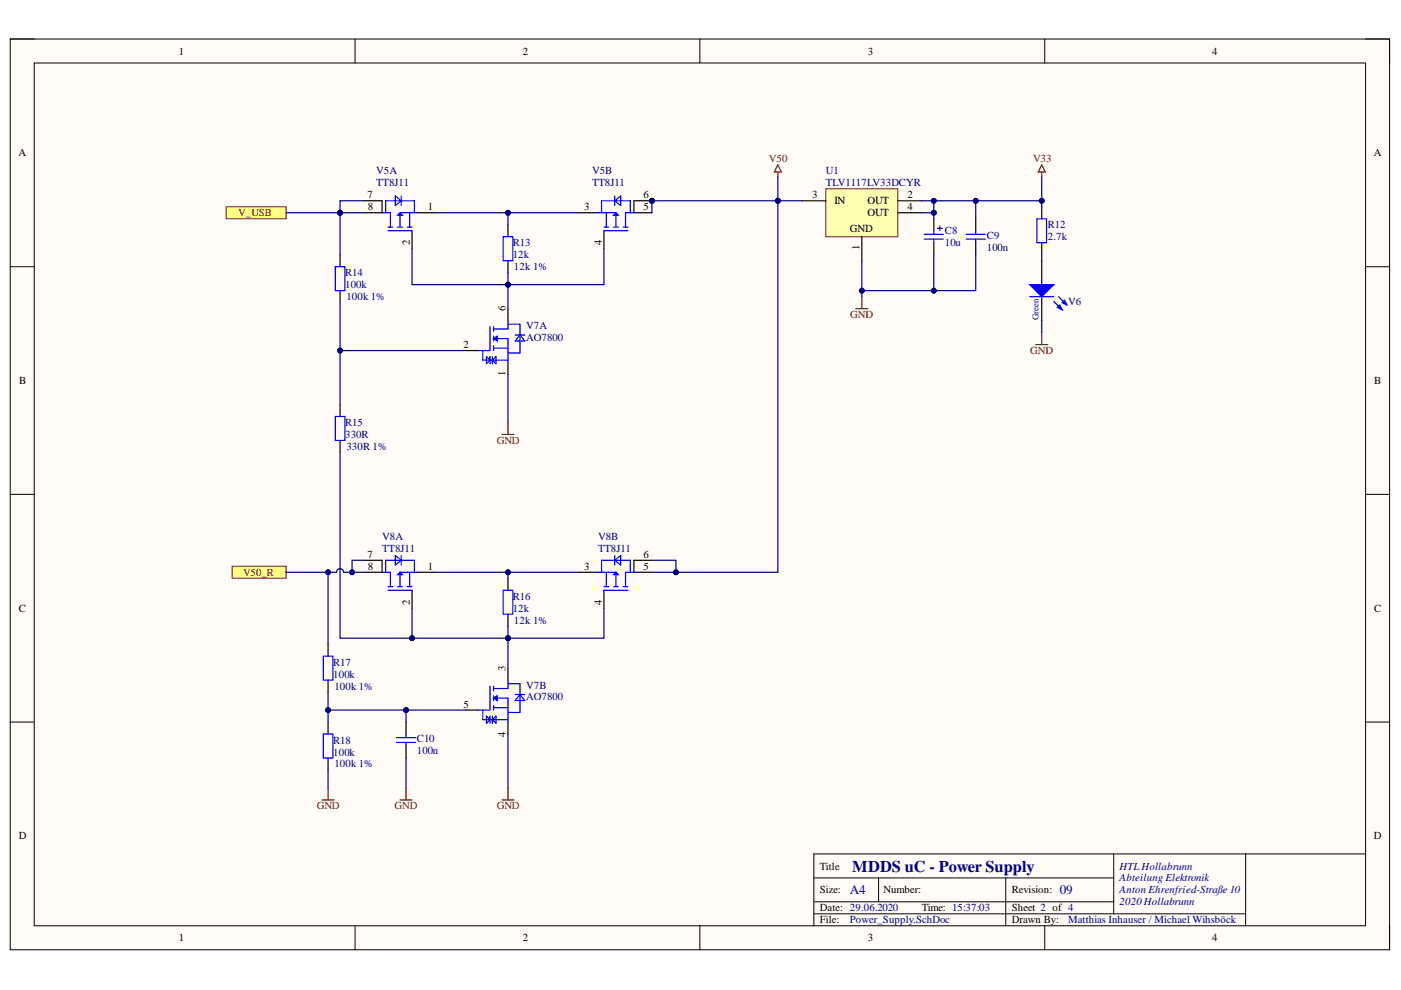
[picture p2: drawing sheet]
<svg xmlns="http://www.w3.org/2000/svg" width="297mm" height="210mm" viewBox="0 0 297 210" stroke-linecap="round" stroke-linejoin="round" font-family="sans-serif">
<defs><g id="words">
<text font-size="3.5" fill="#000080" x="180.7" y="184.9">MDDS uC - Power Supply</text>
<g font-size="2.8" fill="#000080">
<text x="180.2" y="189.6">A4</text>
<text x="224.7" y="189.6">09</text>
</g>
<g font-size="2.3">
<text x="37.9" y="11.6">1</text>
<text x="110.8" y="11.6">2</text>
<text x="184" y="11.6">3</text>
<text x="257" y="11.6">4</text>
<text x="3.9" y="33.1">A</text>
<text x="291.3" y="33.1">A</text>
<text x="77.9" y="42">7</text>
<text x="78" y="44.5">8</text>
<text x="90.7" y="44.5">1</text>
<text x="123.9" y="44.5">3</text>
<text x="136.5" y="44.5">5</text>
<text x="136.5" y="42">6</text>
<text x="172.2" y="42">3</text>
<text x="176.9" y="43.3">IN</text>
<text x="183.9" y="43.3">OUT</text>
<text x="183.9" y="45.8">OUT</text>
<text x="192.4" y="42">2</text>
<text x="192.4" y="44.5">4</text>
<text x="86.9" y="52" transform="rotate(-90 86.9 52)">2</text>
<text x="127.6" y="52" transform="rotate(-90 127.6 52)">4</text>
<text x="180.2" y="49.1">GND</text>
<text x="182.2" y="53.1" transform="rotate(-90 182.2 53.1)">1</text>
<text x="107.2" y="65.9" transform="rotate(-90 107.2 65.9)">6</text>
<text x="98.3" y="73.8">2</text>
<text x="4.1" y="81.4">B</text>
<text x="107.2" y="79.8" transform="rotate(-90 107.2 79.8)">1</text>
<text x="291.4" y="81.4">B</text>
<text x="77.9" y="118.3">7</text>
<text x="136.5" y="118.3">6</text>
<text x="78" y="120.8">8</text>
<text x="90.7" y="120.8">1</text>
<text x="123.9" y="120.8">3</text>
<text x="136.5" y="120.8">5</text>
<text x="4" y="129.7">C</text>
<text x="86.9" y="128.2" transform="rotate(-90 86.9 128.2)">2</text>
<text x="127.6" y="128.2" transform="rotate(-90 127.6 128.2)">4</text>
<text x="291.4" y="129.7">C</text>
<text x="107.2" y="142.2" transform="rotate(-90 107.2 142.2)">3</text>
<text x="98.3" y="150">5</text>
<text x="107.2" y="156.2" transform="rotate(-90 107.2 156.2)">4</text>
<text x="4" y="177.9">D</text>
<text x="291.3" y="177.9">D</text>
<text x="173.9" y="184.4">Title</text>
<text x="173.9" y="189.4">Size:</text>
<text x="187.3" y="189.4">Number:</text>
<text x="214.5" y="189.4">Revision:</text>
<text x="173.9" y="193.2">Date: 29.06.2020</text>
<text x="173.9" y="195.8">File:</text>
<text x="195.4" y="193.2">Time: 15:37:03</text>
<text x="214.5" y="193.2">Sheet 2 of 4</text>
<text x="214.5" y="195.8">Drawn By:</text>
<text x="37.9" y="199.6">1</text>
<text x="110.8" y="199.6">2</text>
<text x="184" y="199.6">3</text>
<text x="257" y="199.6">4</text>
</g>
<g font-size="2.3" fill="#800000">
<text x="163" y="34.4">V50</text>
<text x="219" y="34.4">V33</text>
<text x="50.5" y="45.8">V_USB</text>
<text x="180.3" y="67.5">GND</text>
<text x="218.4" y="75.1">GND</text>
<text x="105.3" y="94.2">GND</text>
<text x="51.5" y="122.1">V50_R</text>
<text x="67.2" y="171.6">GND</text>
<text x="83.7" y="171.6">GND</text>
<text x="105.3" y="171.6">GND</text>
</g>
<g font-size="2.3" fill="#000080">
<text x="79.8" y="36.9">V5A</text>
<text x="79.8" y="39.5">TT8J11</text>
<text x="125.5" y="36.9">V5B</text>
<text x="125.5" y="39.5">TT8J11</text>
<text x="175.1" y="36.9">U1</text>
<text x="175.1" y="39.5">TLV1117LV33DCYR</text>
<text x="108.7" y="52.2">R13</text>
<text x="200.3" y="52.2">10u</text>
<text x="200.3" y="49.7">C8</text>
<text x="209.2" y="53.3">100n</text>
<text x="209.2" y="50.7">C9</text>
<text x="222.2" y="51">2.7k</text>
<text x="222.2" y="48.4">R12</text>
<text x="73.2" y="58.6">R14</text>
<text x="108.7" y="54.8">12k</text>
<text x="109" y="57.3">12k 1%</text>
<text x="73.2" y="61.1">100k</text>
<text x="73.4" y="63.7">100k 1%</text>
<text x="226.5" y="64.7">V6</text>
<text x="111.6" y="69.7">V7A</text>
<text x="111.6" y="72.3">AO7800</text>
<text x="73.2" y="92.9">330R</text>
<text x="73.2" y="90.3">R15</text>
<text x="73.4" y="95.4">330R 1%</text>
<text x="81" y="114.5">V8A</text>
<text x="81" y="117">TT8J11</text>
<text x="126.8" y="114.5">V8B</text>
<text x="126.8" y="117">TT8J11</text>
<text x="108.7" y="129.7">12k</text>
<text x="108.7" y="127.1">R16</text>
<text x="109" y="132.2">12k 1%</text>
<text x="70.6" y="143.7">100k</text>
<text x="70.6" y="141.2">R17</text>
<text x="70.9" y="146.2">100k 1%</text>
<text x="111.6" y="146">V7B</text>
<text x="111.6" y="148.5">AO7800</text>
<text x="70.6" y="160.2">100k</text>
<text x="70.6" y="157.6">R18</text>
<text x="88.4" y="159.9">100n</text>
<text x="88.4" y="157.4">C10</text>
<text x="70.9" y="162.7">100k 1%</text>
<text x="237.4" y="184.4">HTL Hollabrunn</text>
<text x="237.4" y="186.9">Abteilung Elektronik</text>
<text x="237.4" y="189.4">Anton Ehrenfried-Straße 10</text>
<text x="237.4" y="192">2020 Hollabrunn</text>
<text x="180.2" y="195.8">Power_Supply.SchDoc</text>
<text x="226.5" y="195.8">Matthias Inhauser / Michael Wihsböck</text>
</g>
<text font-size="1.9" fill="#000080" x="220.2" y="67.9" transform="rotate(-90 220.2 67.9)">Green</text>
</g></defs>
<path d="M2.2 8.3h292.4v193.1h-292.4z" fill-rule="evenodd" fill="#fffcf8"/>
<path d="M2.2 8.3h292.4v193.1h-292.4z" fill="none" stroke="#000" stroke-width=".21"/>
<path d="M7.3 13.4h282.2v182.9h-282.2z" fill-rule="evenodd" fill="#fffcf8"/>
<g fill="none" stroke="#000" stroke-width=".21">
<path d="M2.2 8.3h5.1M7.3 13.4h282.2v182.9h-282.2zM75.3 8.3v5.1M148.4 8.3v5.1M221.5 8.3v5.1M289.5 8.3h5.1v5.1M2.2 56.5h5.1M289.5 56.6h5.1M2.2 104.8h5.1M289.5 104.8h5.1M2.2 153.1h5.1M289.5 153.1h5.1"/>
<path d="M75.3 196.3v5.1M148.4 196.3v5.1M172.6 186.1h63.5M172.6 193.8h91.5M172.6 191.2h63.5M186.3 186.1v5.1M213.2 186.1v10.2M221.5 196.3v5.1M236.1 181.1v12.7M264.1 181.1v15.2M289.5 181.1h-116.9v15.2M294.6 196.3v5.1"/>
</g>
<path d="M220.9 35l.7 1.5h-1.5zM220.9 36.5v1M181.5 65.4h2.5M182.7 62.9v2.5" fill="none" stroke="#800000" stroke-width=".25"/>
<path d="M198 46.4v2.5M198 51.5v2.5M206.9 46.4v2.5M206.9 51.5v2.5" fill="none" stroke="#000" stroke-width=".25"/>
<path d="M195.9 49.7h4.1M195.9 50.7h4.1M198 48.9v.8M198 50.7v.8M198.7 48.4h1.1M199.3 47.9v1M204.8 49.7h4.1M204.8 50.7h4.1M206.9 48.9v.8M206.9 50.7v.8" fill="none" stroke="#00f" stroke-width=".25"/>
<path d="M47.9 43.8h12.8v2.6h-12.8z" fill-rule="evenodd" fill="#ffff80"/>
<path d="M47.9 43.8h12.8v2.6h-12.8z" fill="none" stroke="#800000" stroke-width=".21"/>
<g fill="none" stroke="#000" stroke-width=".25">
<path d="M72.1 54v2.5M87.4 48.9v3.8M107.7 47.6v2.6M107.7 55.3v2.5M72.1 61.6v2.6M72.1 85.8v2.5M72.1 93.4v2.5M69.6 136.6v2.5M107.7 122.6v2.5M107.7 130.2v2.6M69.6 144.2v2.5M69.6 153.1v2.5"/>
<path d="M86.1 153.1v2.5M86.1 158.2v2.5M69.6 160.7v2.6"/>
</g>
<g fill="none" stroke="#00f" stroke-width=".25">
<path d="M71.1 56.5h2v5.1h-2zM82.3 48.9h5.1M82.3 48.2h1M82.8 45.1v3.1M84.3 48.2h1M84.8 48.2v-3.1h2.1v3.1M86.3 48.2h1.1M106.7 50.2h2v5.1h-2zM71.1 88.3h2v5.1h-2zM68.5 139.1h2.1v5.1h-2.1zM106.7 125.1h2v5.1h-2zM68.5 155.6h2.1v5.1h-2.1z"/>
<path d="M84.1 156.4h4M84.1 157.4h4M86.1 155.6v.8M86.1 157.4v.8"/>
</g>
<path d="M164.9 34.9l.8 1.6h-1.5zM164.9 36.5v1M106.4 92.1h2.6M107.7 89.6v2.5M68.3 169.6h2.5M69.6 167.1v2.5M84.8 169.6h2.6M86.1 167.1v2.5M106.4 169.6h2.6M107.7 167.1v2.5" fill="none" stroke="#800000" stroke-width=".25"/>
<path d="M84.8 45.1l.5 .5h-1z" fill="#00f"/>
<path d="M81 45.1h1.8M81.8 45.1v-2.5h6.1v2.5M83.8 41.6l1.3 1-1.3 1zM84.8 45.1l.5 .5h-1zM85.1 41.6v2M86.9 45.1h1.7" fill="none" stroke="#00f" stroke-width=".25"/>
<path d="M77.2 42.6h3.8v2.5h-3.8M88.6 45.1h3.8" fill="none" stroke="#000" stroke-width=".25"/>
<circle cx="138.2" cy="42.6" r=".51" fill="#000080"/>
<circle cx="138.2" cy="42.6" r=".51" fill="none" stroke="#000080" stroke-width=".21"/>
<path d="M128 48.9v3.8" fill="none" stroke="#000" stroke-width=".25"/>
<path d="M128 48.9h5.1M128 48.2h1.1M128.6 48.2v-3.1h2v3.1M130.1 48.2h1M132.1 48.2h1M132.6 45.1v3.1" fill="none" stroke="#00f" stroke-width=".25"/>
<path d="M130.6 45.1l.5 .5h-1z" fill="#00f"/>
<path d="M126.8 45.1h1.8M127.5 45.1v-2.5h6.1v2.5M130.3 42.6l1.3-1v2zM130.3 41.6v2M130.6 45.1l.5 .5h-1zM132.6 45.1h1.8" fill="none" stroke="#00f" stroke-width=".25"/>
<path d="M123 45.1h3.8M134.4 45.1h3.8M134.4 42.6h3.8" fill="none" stroke="#000" stroke-width=".25"/>
<circle cx="138.2" cy="42.6" r=".51" fill="#000080"/>
<circle cx="138.2" cy="42.6" r=".51" fill="none" stroke="#000080" stroke-width=".21"/>
<path d="M134.4 42.6v2.5M87.4 125.1v3.9" fill="none" stroke="#000" stroke-width=".25"/>
<path d="M82.3 125.1h5.1M82.3 124.4h1M82.8 121.3v3.1M84.3 124.4h1M84.8 124.4v-3.1h2.1v3.1M86.3 124.4h1.1" fill="none" stroke="#00f" stroke-width=".25"/>
<path d="M84.3 121.8l.5-.5 .5 .5z" fill="#00f"/>
<path d="M83.8 117.8l1.3 1-1.3 1zM85.1 117.8v2M81 121.3h1.8M81.8 121.3v-2.5h6.1v2.5M84.3 121.8l.5-.5 .5 .5zM86.9 121.3h1.7M128 125.1h5.1M128 124.4h1.1M128.6 124.4v-3.1h2v3.1M130.1 124.4h1M132.1 124.4h1M132.6 121.3v3.1" fill="none" stroke="#00f" stroke-width=".25"/>
<path d="M77.2 118.8h3.8v2.5h-3.8M88.6 121.3h3.8M128 125.1v3.9" fill="none" stroke="#000" stroke-width=".25"/>
<path d="M130.1 121.8l.5-.5 .5 .5z" fill="#00f"/>
<path d="M103.9 69.2v5.1M104.6 69.2v1.1M104.6 71.3v1M104.6 73.3v1M104.6 69.8h3.1M104.6 71.8h3.1v2h-3.1M130.3 118.8l1.3-1v2zM130.3 117.8v2M126.8 121.3h1.8M127.5 121.3v-2.5h6.1v2.5M130.1 121.8l.5-.5 .5 .5zM132.6 121.3h1.8" fill="none" stroke="#00f" stroke-width=".25"/>
<path d="M98.8 74.3h2.5M138.2 118.8h-3.8v2.5h3.8M123 121.3h3.8" fill="none" stroke="#000" stroke-width=".25"/>
<path d="M104.6 71.8l.8-.5v1z" fill="#00f"/>
<g fill="none" stroke="#00f" stroke-width=".25">
<path d="M101.3 74.3h2.6M102.4 74.3v2.1h5.3M103.1 75.6l.8 .8-.8 .7zM103.9 75.6v1.5M104.4 75.6v1.5M104.4 76.4l.8-.8v1.5zM104.6 71.8l.8-.5v1zM107.7 68v1.8M107.7 73.8v3.1M107.7 68.7h2.5v6.1h-2.5M109.2 71h2.1M110.2 71l1.1 1.3h-2.1z"/>
<path d="M103.9 145.5v5.1M104.6 148h3.1v2h-3.1M104.6 145.5v1M104.6 147.5v1M104.6 149.5v1.1M104.6 146h3.1"/>
</g>
<path d="M107.7 65.4v2.6M107.7 76.9v2.5M98.8 150.6h2.5" fill="none" stroke="#000" stroke-width=".25"/>
<path d="M104.6 148l.8-.5v1z" fill="#00f"/>
<g fill="none" stroke="#00f" stroke-width=".25">
<path d="M219.9 46.4h2v5.1h-2zM101.3 150.6h2.6M102.4 150.6v2h5.3M103.1 151.8l.8 .8-.8 .7zM103.9 151.8v1.5M104.4 151.8v1.5M104.4 152.6l.8-.8v1.5zM104.6 148l.8-.5v1zM107.7 144.2v1.8M107.7 150v3.1M107.7 145h2.5v6.1h-2.5M109.2 147.3h2.1"/>
<path d="M110.2 147.3l1.1 1.2h-2.1z"/>
</g>
<path d="M220.9 43.8v2.6M220.9 51.5v2.5M107.7 141.7v2.5M107.7 153.1v2.5" fill="none" stroke="#000" stroke-width=".25"/>
<path d="M219.6 73.1h2.5M220.9 70.5v2.6" fill="none" stroke="#800000" stroke-width=".25"/>
<path d="M49.2 120.1h11.5v2.5h-11.5z" fill-rule="evenodd" fill="#ffff80"/>
<path d="M49.2 120.1h11.5v2.5h-11.5z" fill="none" stroke="#800000" stroke-width=".21"/>
<path d="M220.9 55.3v5.1M220.9 62.9v5.1" fill="none" stroke="#000" stroke-width=".25"/>
<path d="M218.3 60.4h5.1l-2.5 2.5z" fill="#00f"/>
<path d="M218.3 60.4h5.1l-2.5 2.5zM223.4 63.9l1.8 1.8" fill="none" stroke="#00f" stroke-width=".25"/>
<path d="M224.2 65.2l.5-.5 .5 1z" fill="#00f"/>
<path d="M218.3 62.9h5.1M224.2 65.2l.5-.5 .5 1zM224.4 62.9l1.8 1.8" fill="none" stroke="#00f" stroke-width=".25"/>
<path d="M225.2 64.2l.5-.5 .5 1z" fill="#00f"/>
<path d="M225.2 64.2l.5-.5 .5 1z" fill="none" stroke="#00f" stroke-width=".25"/>
<path d="M175.1 40h15.2v10.2h-15.2z" fill-rule="evenodd" fill="#ffffb0"/>
<path d="M175.1 40h15.2v10.2h-15.2z" fill="none" stroke="#800000" stroke-width=".21"/>
<path d="M170 42.6h5.1M182.7 50.2v5.1M190.3 42.6h5.1M190.3 45.1h5.1" fill="none" stroke="#000" stroke-width=".25"/>
<path d="M195.4 42.6h2.6v3.8" fill="none" stroke="#000080" stroke-width=".25"/>
<circle cx="198" cy="42.6" r=".51" fill="#000080"/>
<circle cx="198" cy="42.6" r=".51" fill="none" stroke="#000080" stroke-width=".21"/>
<circle cx="198" cy="45.1" r=".51" fill="#000080"/>
<circle cx="198" cy="45.1" r=".51" fill="none" stroke="#000080" stroke-width=".21"/>
<path d="M198 42.6h8.9v3.8" fill="none" stroke="#000080" stroke-width=".25"/>
<circle cx="198" cy="42.6" r=".51" fill="#000080"/>
<circle cx="198" cy="42.6" r=".51" fill="none" stroke="#000080" stroke-width=".21"/>
<circle cx="206.9" cy="42.6" r=".51" fill="#000080"/>
<circle cx="206.9" cy="42.6" r=".51" fill="none" stroke="#000080" stroke-width=".21"/>
<path d="M198 54v7.6" fill="none" stroke="#000080" stroke-width=".25"/>
<circle cx="198" cy="61.6" r=".51" fill="#000080"/>
<circle cx="198" cy="61.6" r=".51" fill="none" stroke="#000080" stroke-width=".21"/>
<path d="M220.9 37.5v5.1h-14" fill="none" stroke="#000080" stroke-width=".25"/>
<circle cx="206.9" cy="42.6" r=".51" fill="#000080"/>
<circle cx="206.9" cy="42.6" r=".51" fill="none" stroke="#000080" stroke-width=".21"/>
<circle cx="220.9" cy="42.6" r=".51" fill="#000080"/>
<circle cx="220.9" cy="42.6" r=".51" fill="none" stroke="#000080" stroke-width=".21"/>
<path d="M107.7 135.3v6.4" fill="none" stroke="#000080" stroke-width=".25"/>
<circle cx="107.7" cy="135.3" r=".51" fill="#000080"/>
<circle cx="107.7" cy="135.3" r=".51" fill="none" stroke="#000080" stroke-width=".21"/>
<path d="M107.7 45.1v2.5" fill="none" stroke="#000080" stroke-width=".25"/>
<circle cx="107.7" cy="45.1" r=".51" fill="#000080"/>
<circle cx="107.7" cy="45.1" r=".51" fill="none" stroke="#000080" stroke-width=".21"/>
<path d="M107.7 57.8v2.6" fill="none" stroke="#000080" stroke-width=".25"/>
<circle cx="107.7" cy="60.4" r=".51" fill="#000080"/>
<circle cx="107.7" cy="60.4" r=".51" fill="none" stroke="#000080" stroke-width=".21"/>
<path d="M72.1 45.1v8.9" fill="none" stroke="#000080" stroke-width=".25"/>
<circle cx="72.1" cy="45.1" r=".51" fill="#000080"/>
<circle cx="72.1" cy="45.1" r=".51" fill="none" stroke="#000080" stroke-width=".21"/>
<path d="M72.1 95.9v39.4h15.3" fill="none" stroke="#000080" stroke-width=".25"/>
<circle cx="87.4" cy="135.3" r=".51" fill="#000080"/>
<circle cx="87.4" cy="135.3" r=".51" fill="none" stroke="#000080" stroke-width=".21"/>
<path d="M107.7 132.8v2.5" fill="none" stroke="#000080" stroke-width=".25"/>
<circle cx="107.7" cy="135.3" r=".51" fill="#000080"/>
<circle cx="107.7" cy="135.3" r=".51" fill="none" stroke="#000080" stroke-width=".21"/>
<path d="M107.7 121.3v1.3" fill="none" stroke="#000080" stroke-width=".25"/>
<circle cx="107.7" cy="121.3" r=".51" fill="#000080"/>
<circle cx="107.7" cy="121.3" r=".51" fill="none" stroke="#000080" stroke-width=".21"/>
<path d="M69.6 121.3v15.3" fill="none" stroke="#000080" stroke-width=".25"/>
<circle cx="69.6" cy="121.3" r=".51" fill="#000080"/>
<circle cx="69.6" cy="121.3" r=".51" fill="none" stroke="#000080" stroke-width=".21"/>
<path d="M77.2 42.6h-5.1v2.5M69.6 163.3v3.8M86.1 160.7v6.4" fill="none" stroke="#000080" stroke-width=".25"/>
<circle cx="72.1" cy="45.1" r=".51" fill="#000080"/>
<circle cx="72.1" cy="45.1" r=".51" fill="none" stroke="#000080" stroke-width=".21"/>
<path d="M77.2 118.8h-2.6v2.5" fill="none" stroke="#000080" stroke-width=".25"/>
<circle cx="74.6" cy="121.3" r=".51" fill="#000080"/>
<circle cx="74.6" cy="121.3" r=".51" fill="none" stroke="#000080" stroke-width=".21"/>
<path d="M138.2 118.8h5.1v2.5" fill="none" stroke="#000080" stroke-width=".25"/>
<circle cx="143.3" cy="121.3" r=".51" fill="#000080"/>
<circle cx="143.3" cy="121.3" r=".51" fill="none" stroke="#000080" stroke-width=".21"/>
<path d="M72.1 74.3h26.7M107.7 79.4v10.2M107.7 155.6v11.5" fill="none" stroke="#000080" stroke-width=".25"/>
<circle cx="72.1" cy="74.3" r=".51" fill="#000080"/>
<circle cx="72.1" cy="74.3" r=".51" fill="none" stroke="#000080" stroke-width=".21"/>
<path d="M107.7 60.4v5" fill="none" stroke="#000080" stroke-width=".25"/>
<circle cx="107.7" cy="60.4" r=".51" fill="#000080"/>
<circle cx="107.7" cy="60.4" r=".51" fill="none" stroke="#000080" stroke-width=".21"/>
<path d="M164.9 42.6h5.1" fill="none" stroke="#000080" stroke-width=".25"/>
<circle cx="164.9" cy="42.6" r=".51" fill="#000080"/>
<circle cx="164.9" cy="42.6" r=".51" fill="none" stroke="#000080" stroke-width=".21"/>
<path d="M220.9 42.6v1.2" fill="none" stroke="#000080" stroke-width=".25"/>
<circle cx="220.9" cy="42.6" r=".51" fill="#000080"/>
<circle cx="220.9" cy="42.6" r=".51" fill="none" stroke="#000080" stroke-width=".21"/>
<path d="M164.9 37.5v5.1h-26.7v2.5M220.9 54v1.3M220.9 68v2.5" fill="none" stroke="#000080" stroke-width=".25"/>
<circle cx="164.9" cy="42.6" r=".51" fill="#000080"/>
<circle cx="164.9" cy="42.6" r=".51" fill="none" stroke="#000080" stroke-width=".21"/>
<circle cx="138.2" cy="42.6" r=".51" fill="#000080"/>
<circle cx="138.2" cy="42.6" r=".51" fill="none" stroke="#000080" stroke-width=".21"/>
<path d="M60.7 121.3h10.6a.76 .76 0 0 1 .8-.7 .76 .76 0 0 1 .8 .7h4.3" fill="none" stroke="#000080" stroke-width=".25"/>
<circle cx="74.6" cy="121.3" r=".51" fill="#000080"/>
<circle cx="74.6" cy="121.3" r=".51" fill="none" stroke="#000080" stroke-width=".21"/>
<circle cx="69.6" cy="121.3" r=".51" fill="#000080"/>
<circle cx="69.6" cy="121.3" r=".51" fill="none" stroke="#000080" stroke-width=".21"/>
<path d="M60.7 45.1h16.5" fill="none" stroke="#000080" stroke-width=".25"/>
<circle cx="72.1" cy="45.1" r=".51" fill="#000080"/>
<circle cx="72.1" cy="45.1" r=".51" fill="none" stroke="#000080" stroke-width=".21"/>
<path d="M87.4 129v6.3h40.6v-6.3" fill="none" stroke="#000080" stroke-width=".25"/>
<circle cx="87.4" cy="135.3" r=".51" fill="#000080"/>
<circle cx="87.4" cy="135.3" r=".51" fill="none" stroke="#000080" stroke-width=".21"/>
<circle cx="107.7" cy="135.3" r=".51" fill="#000080"/>
<circle cx="107.7" cy="135.3" r=".51" fill="none" stroke="#000080" stroke-width=".21"/>
<path d="M87.4 52.7v7.7h40.6v-7.7" fill="none" stroke="#000080" stroke-width=".25"/>
<circle cx="107.7" cy="60.4" r=".51" fill="#000080"/>
<circle cx="107.7" cy="60.4" r=".51" fill="none" stroke="#000080" stroke-width=".21"/>
<path d="M92.4 121.3h30.6" fill="none" stroke="#000080" stroke-width=".25"/>
<circle cx="107.7" cy="121.3" r=".51" fill="#000080"/>
<circle cx="107.7" cy="121.3" r=".51" fill="none" stroke="#000080" stroke-width=".21"/>
<path d="M92.4 45.1h30.6" fill="none" stroke="#000080" stroke-width=".25"/>
<circle cx="107.7" cy="45.1" r=".51" fill="#000080"/>
<circle cx="107.7" cy="45.1" r=".51" fill="none" stroke="#000080" stroke-width=".21"/>
<path d="M164.9 42.6v78.7h-26.7" fill="none" stroke="#000080" stroke-width=".25"/>
<circle cx="143.3" cy="121.3" r=".51" fill="#000080"/>
<circle cx="143.3" cy="121.3" r=".51" fill="none" stroke="#000080" stroke-width=".21"/>
<circle cx="164.9" cy="42.6" r=".51" fill="#000080"/>
<circle cx="164.9" cy="42.6" r=".51" fill="none" stroke="#000080" stroke-width=".21"/>
<path d="M206.9 54v7.6h-24.2" fill="none" stroke="#000080" stroke-width=".25"/>
<circle cx="198" cy="61.6" r=".51" fill="#000080"/>
<circle cx="198" cy="61.6" r=".51" fill="none" stroke="#000080" stroke-width=".21"/>
<circle cx="182.7" cy="61.6" r=".51" fill="#000080"/>
<circle cx="182.7" cy="61.6" r=".51" fill="none" stroke="#000080" stroke-width=".21"/>
<path d="M72.1 64.2v21.6" fill="none" stroke="#000080" stroke-width=".25"/>
<circle cx="72.1" cy="74.3" r=".51" fill="#000080"/>
<circle cx="72.1" cy="74.3" r=".51" fill="none" stroke="#000080" stroke-width=".21"/>
<path d="M182.7 55.3v7.6" fill="none" stroke="#000080" stroke-width=".25"/>
<circle cx="182.7" cy="61.6" r=".51" fill="#000080"/>
<circle cx="182.7" cy="61.6" r=".51" fill="none" stroke="#000080" stroke-width=".21"/>
<path d="M69.6 146.7v3.9" fill="none" stroke="#000080" stroke-width=".25"/>
<circle cx="69.6" cy="150.6" r=".51" fill="#000080"/>
<circle cx="69.6" cy="150.6" r=".51" fill="none" stroke="#000080" stroke-width=".21"/>
<path d="M98.8 150.6h-29.2v2.5" fill="none" stroke="#000080" stroke-width=".25"/>
<circle cx="69.6" cy="150.6" r=".51" fill="#000080"/>
<circle cx="69.6" cy="150.6" r=".51" fill="none" stroke="#000080" stroke-width=".21"/>
<circle cx="86.1" cy="150.6" r=".51" fill="#000080"/>
<circle cx="86.1" cy="150.6" r=".51" fill="none" stroke="#000080" stroke-width=".21"/>
<path d="M86.1 150.6v2.5" fill="none" stroke="#000080" stroke-width=".25"/>
<circle cx="86.1" cy="150.6" r=".51" fill="#000080"/>
<circle cx="86.1" cy="150.6" r=".51" fill="none" stroke="#000080" stroke-width=".21"/>
<path d="M195.4 45.1h2.6" fill="none" stroke="#000080" stroke-width=".25"/>
<circle cx="198" cy="45.1" r=".51" fill="#000080"/>
<circle cx="198" cy="45.1" r=".51" fill="none" stroke="#000080" stroke-width=".21"/>
<use href="#words"/>
</svg>
